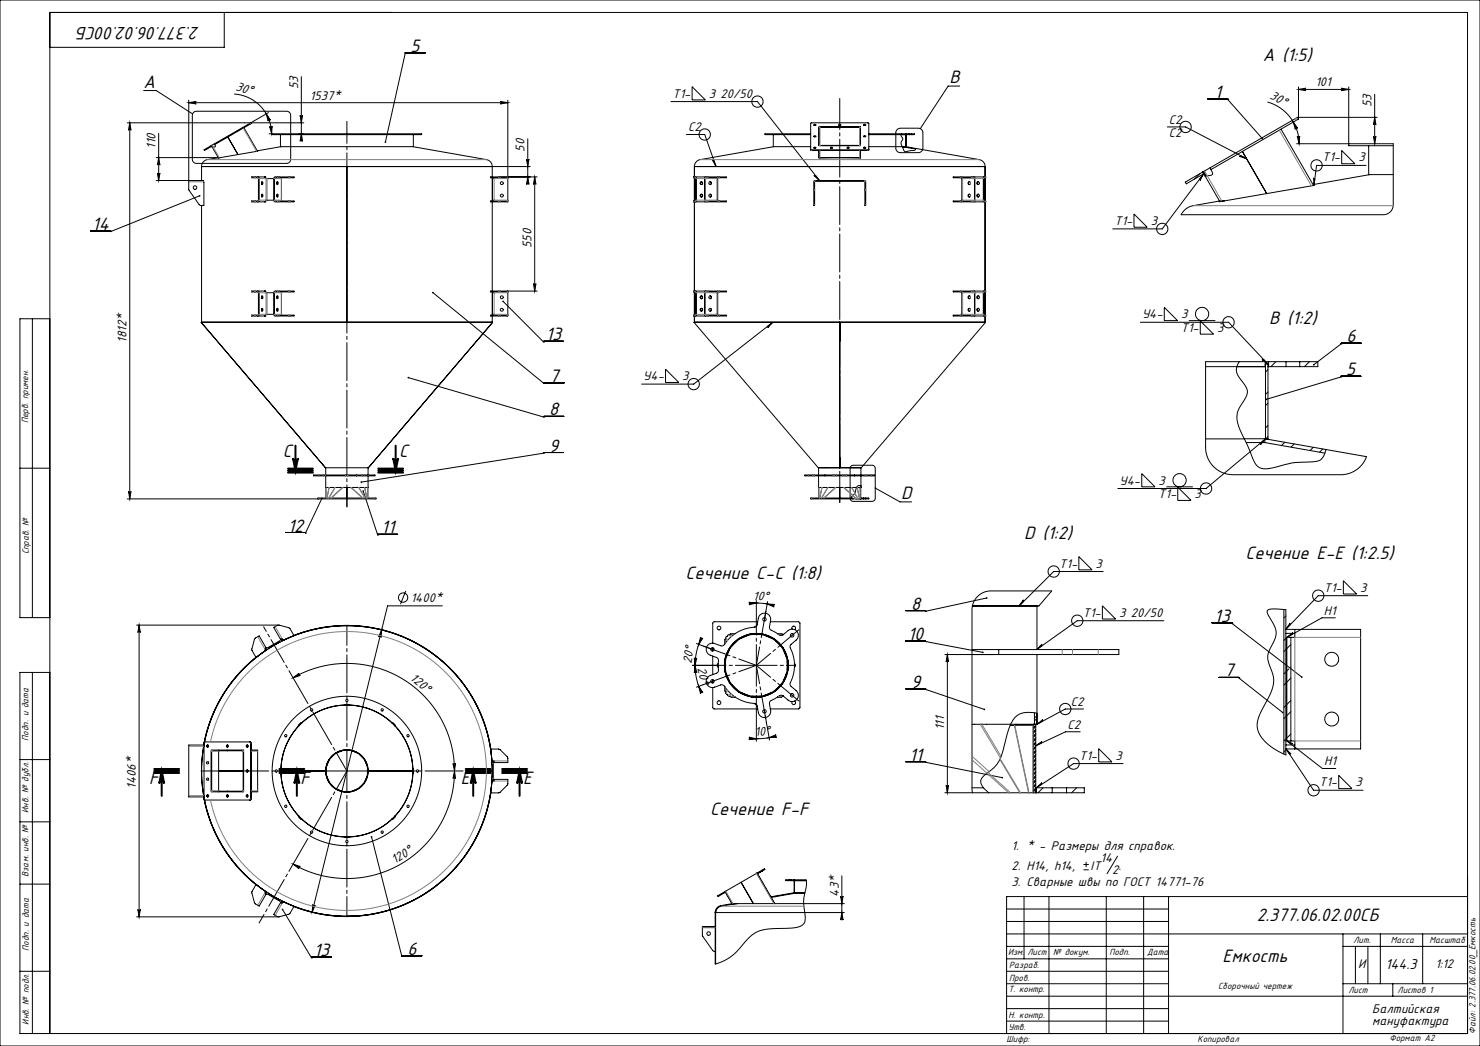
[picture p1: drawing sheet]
<svg xmlns="http://www.w3.org/2000/svg" width="594mm" height="420mm" viewBox="0 0 594 420" stroke-linecap="round" stroke-linejoin="round" font-family="sans-serif">
<defs><g id="words">
<g font-size="8">
<text x="80" y="10.7" transform="rotate(-180 80 10.7)">2.377.06.02.00СБ</text>
<text x="164.8" y="20.8">5</text>
<text x="506.8" y="24.3">A (1:5)</text>
<text x="57.7" y="35.2">A</text>
<text x="381" y="33.4">B</text>
<text x="487.5" y="39.3">1</text>
<text x="37.1" y="92.3">14</text>
<text x="509.3" y="130">B (1:2)</text>
<text x="219.1" y="136.7">13</text>
<text x="540.4" y="137.4">6</text>
<text x="220.5" y="153.3">7</text>
<text x="540.3" y="150.7">5</text>
<text x="220.4" y="166.8">8</text>
<text x="113.6" y="183.7">C</text>
<text x="160.2" y="183.7">C</text>
<text x="220.4" y="181.3">9</text>
<text x="361.7" y="200.3">D</text>
<text x="115.5" y="213.4">12</text>
<text x="153" y="214.2">11</text>
<text x="411.1" y="216.4">D (1:2)</text>
<text x="499.9" y="224.6">Сечение E-E (1:2.5)</text>
<text x="275.1" y="232.4">Сечение C-C (1:8)</text>
<text x="365.7" y="244.8">8</text>
<text x="487.4" y="249.7">13</text>
<text x="364.4" y="256.9">10</text>
<text x="491.5" y="271.6">7</text>
<text x="365.7" y="276.1">9</text>
<text x="364.9" y="305.4">11</text>
<text x="59.9" y="314.9">F</text>
<text x="120.6" y="314.9">F</text>
<text x="184.9" y="314.9">E</text>
<text x="210" y="314.9">E</text>
<text x="285.1" y="327.2">Сечение F-F</text>
<text x="504.4" y="369.6">2.377.06.02.00СБ</text>
<text x="125.9" y="384">13</text>
<text x="163.5" y="383.4">6</text>
<text x="490.7" y="386.1">Емкость</text>
</g>
<text font-size="6.4" x="556.1" y="389">144.3</text>
<g font-size="5.6">
<text x="119.7" y="35.8" transform="rotate(-90 119.7 35.8)">53</text>
<text x="528" y="34.7">101</text>
<text x="94.3" y="36.2" transform="rotate(16 94.3 36.2)">30°</text>
<text x="124.4" y="40">1537*</text>
<text x="269.9" y="39.2">Т1-</text>
<text x="284.5" y="39.2">3 20/50</text>
<text x="509.4" y="39.5" transform="rotate(27 509.4 39.5)">30°</text>
<text x="550.5" y="42.9" transform="rotate(-90 550.5 42.9)">53</text>
<text x="276.2" y="52.8">С2</text>
<text x="469.2" y="49.7">С2</text>
<text x="62.4" y="59.7" transform="rotate(-90 62.4 59.7)">110</text>
<text x="469.2" y="55.2">С2</text>
<text x="210.6" y="60.8" transform="rotate(-90 210.6 60.8)">50</text>
<text x="530.7" y="64.8">Т1-</text>
<text x="545.2" y="64.8">3</text>
<text x="447.3" y="90.3">Т1-</text>
<text x="461.8" y="90.3">3</text>
<text x="213.3" y="99.6" transform="rotate(-90 213.3 99.6)">550</text>
<text x="458.4" y="127.8">У4-</text>
<text x="474" y="127.8">3</text>
<text x="50.8" y="137.6" transform="rotate(-90 50.8 137.6)">1812*</text>
<text x="473.9" y="133.2">Т1-</text>
<text x="488.5" y="133.2">3</text>
<text x="258.2" y="152.6">У4-</text>
<text x="273.8" y="152.6">3</text>
<text x="449.3" y="194.5">У4-</text>
<text x="465" y="194.5">3</text>
<text x="464.9" y="200">Т1-</text>
<text x="479.4" y="200">3</text>
<text x="425.2" y="227.9">Т1-</text>
<text x="439.7" y="227.9">3</text>
<text x="531.3" y="237.6">Т1-</text>
<text x="545.9" y="237.6">3</text>
<text x="164.9" y="241.7">1400*</text>
<text x="302.2" y="240.7" transform="rotate(4 302.2 240.7)">10°</text>
<text x="434.6" y="247.6">Т1-</text>
<text x="449.2" y="247.6">3 20/50</text>
<text x="531.3" y="246.8">Н1</text>
<text x="277.5" y="266.7" transform="rotate(-81 277.5 266.7)">20°</text>
<text x="280" y="268.1" transform="rotate(79 280 268.1)">20°</text>
<text x="164.4" y="272.7" transform="rotate(40 164.4 272.7)">120°</text>
<text x="429.8" y="283.4">С2</text>
<text x="379" y="293.2" transform="rotate(-90 379 293.2)">111</text>
<text x="428.4" y="292.6">С2</text>
<text x="303.1" y="295.6" transform="rotate(-5 303.1 295.6)">10°</text>
<text x="433.1" y="305">Т1-</text>
<text x="447.7" y="305">3</text>
<text x="531.5" y="307.3">Н1</text>
<text x="54.6" y="316.7" transform="rotate(-90 54.6 316.7)">1406*</text>
<text x="529.5" y="315.7">Т1-</text>
<text x="544" y="315.7">3</text>
<text x="406" y="341.1">1. * - Размеры для справок.</text>
<text x="158.5" y="347.1" transform="rotate(-33 158.5 347.1)">120°</text>
<text x="441.7" y="346">14</text>
<text x="406" y="349.2">2. Н14, h14,</text>
<text x="437.7" y="349.2">IT</text>
<text x="446.4" y="350.9">2</text>
<text x="449" y="349.2">.</text>
<text x="336.6" y="360" transform="rotate(-90 336.6 360)">43*</text>
<text x="406" y="355.8">3. Сварные швы по ГОСТ 14771-76</text>
<text x="545.1" y="388.7">И</text>
<text x="576.1" y="388.8">1:12</text>
<text x="550.7" y="406.6">Балтийская</text>
<text x="550.7" y="411.5">мануфактура</text>
</g>
<g font-size="4">
<text x="11.3" y="169.9" transform="rotate(-90 11.3 169.9)">Перв. примен.</text>
<text x="11.5" y="222.6" transform="rotate(-90 11.5 222.6)">Справ. №</text>
<text x="11.4" y="297.4" transform="rotate(-90 11.4 297.4)">Подп. и дата</text>
<text x="11.5" y="326.4" transform="rotate(-90 11.5 326.4)">Инв. № дубл.</text>
<text x="11.5" y="352" transform="rotate(-90 11.5 352)">Взам. инв. №</text>
<text x="11.5" y="381.8" transform="rotate(-90 11.5 381.8)">Подп. и дата</text>
<text x="404.6" y="383.5">Изм.</text>
<text x="412.4" y="383.5">Лист</text>
<text x="422.7" y="383.5">№ докум.</text>
<text x="445.3" y="383.6">Подп.</text>
<text x="460.4" y="383.6">Дата</text>
<text x="543.2" y="378.6">Лит.</text>
<text x="558.2" y="378.6">Масса</text>
<text x="573.7" y="378.6">Масштаб</text>
<text x="405" y="388.6">Разраб.</text>
<text x="405" y="393.8">Пров.</text>
<text x="404.7" y="398.4">Т. контр.</text>
<text x="488.9" y="397.1">Сборочный чертеж</text>
<text x="541.2" y="398.6">Лист</text>
<text x="560.9" y="398.6">Листов 1</text>
<text x="11.5" y="411.4" transform="rotate(-90 11.5 411.4)">Инв. № подл.</text>
<text x="404.7" y="408.6">Н. контр.</text>
<text x="404.7" y="413.4">Утв.</text>
<text x="404" y="418.3">Шифр:</text>
<text x="480.7" y="418.3">Копировал</text>
<text x="557.6" y="418.1">Формат A2</text>
<text x="592.3" y="415.1" transform="rotate(-90 592.3 415.1)">Файл: 2.377.06.02.00_Емкость</text>
</g>
</g></defs>
<g fill="none" stroke="#000" stroke-width=".4">
<path d="M0 0h594v420h-594zM90 5v14h-70M57.7 36.3h5l14.6 9.4M94 37.8a16 16 0 0 1 15 15.9M120.9 30.8v25.9M162.6 21.5h.1M162.6 21.2h8M162.6 21.5l-7.9 35.6M277.8 34.8l5.3 5.3h-5.3zM385.2 34.6h-4.7l-11.2 17.1M484.8 39.7h8M492.8 40h.1"/>
<path d="M492.8 40l13.8 15.6M521.1 34.9v12.9M521.1 35.9h20.2M521.1 35.9l3-.5a.5 .5 0 0 0-.4 .5 .5 .5 0 0 0 .4 .5zM538.3 35.4l3 .5-3 .5a.5 .5 0 0 0 .5-.5 .5 .5 0 0 0-.5-.5zM541.3 34.9v23.6h17.9M551.7 37.8v19.9M51.1 49.3h70.8M52.1 49.3v151M52.1 49.3l.5 3a.5 .5 0 0 0-.5-.5 .5 .5 0 0 0-.5 .5zM63.7 53.6v18.9M75.8 41.2l3-.5a.5 .5 0 0 0-.5 .5 .5 .5 0 0 0 .5 .5z"/>
<path d="M75.8 40.2v35.9l4.2 6.1 1.8 .3-.1-10h-19M75.8 41.2h128M77.7 45.2l1.2-.5 36.8 .1 .7 .6 .3 .9-.2 18.4-.6 .6-.9 .3-36.9-.2-.7-.6-.2-.9v-17.6zM84.8 58.5l-2.9 1.6 .2 .3 2.8-1.6M84.8 58.5l.1 .3M84.8 58.5l2.8 4.8M85 58.4l-.2 .1M85 58.4l.4 .7M85 58.7l-.1 .1M86.1 57.7l.1 .4M86.1 57.7l-1.1 .7M86.2 58.1l.2 .5a.85 .85 0 0 1-1.1 .5h-.1"/>
<path d="M91.4 55l4.1 7.1M97.9 51.3l5.4 9.4M100.3 49.5l.4-.2 .1 .3-14.6 8.5M100.3 49.5l-14.2 8.2M106.9 45.7l1.7 2.5a.5 .5 0 0 0-.7-.2 .5 .5 0 0 0-.2 .7zM107.7 45.2l-7.4 4.3M108 53.7h1.2M108.2 50.8a.5 .5 0 0 0 .6 .4 .5 .5 0 0 0 .4-.5l-.2 3zM109.2 53.7h60v.4h-60zM112.6 54.1v4.8h53.3v-4.8M112.7 58.9l-25.1 4.4M119.9 53.7h2"/>
<path d="M120.4 46.3a.5 .5 0 0 0 .5 .5 .5 .5 0 0 0 .5-.5l-.5 3zM120.9 53.7l.5 3a.5 .5 0 0 0-.5-.4 .5 .5 0 0 0-.5 .4zM165.7 58.9l29.8 5.3 1.5 1 .6 1.7M200.8 40.7l3 .5-3 .5a.5 .5 0 0 0 .5-.5 .5 .5 0 0 0-.5-.5zM203.8 40.2v40.5M211.8 55.8v18.2M269.3 40.8h34.7l24.9 31.7M275.5 54h7.3l4.6 12.9M310.4 54.1v4.8h15M310.5 58.9l-29.8 5.3-1.4 1-.6 1.7M325.4 53.7h-18.4v.4h18.4M325.4 59.9l.4 .2h22.5l.4-.2"/>
<path d="M325.4 49.4h23.2l.1 10.9-23.2 .1zM326.6 59.2l.2-.1a.37 .37 0 0 1 .6-.1 .37 .37 0 0 1 0 .6 .37 .37 0 0 1-.6-.1zM326.6 54.6l.2-.1a.37 .37 0 0 1 .6-.1 .37 .37 0 0 1 0 .6 .37 .37 0 0 1-.6-.1zM326.6 50l.2-.1a.37 .37 0 0 1 .6 0 .37 .37 0 0 1 0 .5 .37 .37 0 0 1-.6-.1zM326.7 59.5h.7M326.7 54.9h.7M326.7 50.3h.7M328.7 51h16.7v7.5h-16.7zM328.7 53.7h.1M328.7 54.1h.1M328.7 51.3h.1M328.7 58.3l.4 .2"/>
<path d="M328.7 54.7h.2M328.9 51.1h16.2l.1 7.2-16.2 .1zM329.1 51l-.4 .2M333.3 59.2l.2-.1a.37 .37 0 0 1 .5-.1 .37 .37 0 0 1 0 .6 .37 .37 0 0 1-.5-.1zM333.3 59.5h.8M336.6 50l.2-.1a.37 .37 0 0 1 .6 0 .37 .37 0 0 1 0 .5 .37 .37 0 0 1-.6-.1zM336.7 50.3h.7M340 59.2l.1-.1a.37 .37 0 0 1 .6-.1 .37 .37 0 0 1 0 .6 .37 .37 0 0 1-.6-.1zM340 59.5h.7M345 51l.3 .2M345.2 54.7h.1M345.3 58.3l-.3 .2"/>
<path d="M345.3 53.7h.1M345.3 54.1h.1M345.3 51.3h.1M346.6 50l.2-.1a.37 .37 0 0 1 .6 0 .37 .37 0 0 1 0 .5 .37 .37 0 0 1-.6-.1zM346.6 54.6l.2-.1a.37 .37 0 0 1 .6-.1 .37 .37 0 0 1 0 .6 .37 .37 0 0 1-.6-.1zM346.6 59.2l.2-.1a.37 .37 0 0 1 .6-.1 .37 .37 0 0 1 0 .6 .37 .37 0 0 1-.6-.1zM346.7 59.5h.7M346.7 54.9h.7M346.7 50.3h.7M348.7 53.7h13.1M348.7 54.1h12.9M348.7 58.9h13.4"/>
<path d="M360.1 52l1.3-.5h7.4l1 .5 .6 1.3v6.4l-.5 1-1.3 .6h-7.4l-1.1-.5-.6-1.1v-6.4zM361.6 54.1v.4a1.61 1.61 0 0 1 .1 2.6l.4 1.8M361.6 54.1h1.9M361.8 53.7l-.2 .4M361.8 53.7h1.7M362.1 58.9l.6 1.3a1.09 1.09 0 0 0 1.6 .6l2.8-.5 .5-.7M362.1 58.9h1.4M362.3 59.1h1.2M363.5 58.9l4.1 .7M363.5 59.1l4 .7M363.5 53.7h1.4M363.5 53.7v5.4"/>
<path d="M363.5 53.9h.1M363.5 53.9h.2M363.7 54.1h1.2M363.7 53.7h.1M363.7 54.1h.1M363.7 53.7l-.2 5.2M364.8 59.1l-.2 .2M364.9 53.7h.9M364.9 54.1h.9M364.9 53.7v.4M365.8 53.7h1.2v.4h-1.2M365.8 53.7v.4"/>
<path d="M367.6 59.6l25.7 4.6 1.5 1 .6 1.7M468.5 51h7.3l24.5 12.7M508.7 41a17.4 17.4 0 0 1 12.7 16.7M514.1 51.9l13.1 22.6M519.1 49l1.7 2.5a.5 .5 0 0 0-.7-.2 .5 .5 0 0 0-.2 .6zM520.4 57.7h38.8v24.6l-.8 2.2-1.3 1.2-1.8 .5h-81.3a6.8 6.8 0 0 1 4.9-3.6l48.5-8.1M520.6 54.8a.5 .5 0 0 0 .6 .4 .5 .5 0 0 0 .4-.5l-.2 3zM520.7 47.1l-35 20.2M520.7 47.1l.4 .7M520.7 47.1h32M521.1 47.8l-35.1 20.3M549.3 58.5v11.6h9.9"/>
<path d="M551.2 54.7a.5 .5 0 0 0 .5 .5 .5 .5 0 0 0 .5-.5l-.5 3zM551.7 47.1l.5 3a.5 .5 0 0 0-.5-.5 .5 .5 0 0 0-.5 .5zM62.7 63.3h24.9M63.2 69.5a.5 .5 0 0 0 .5 .5 .5 .5 0 0 0 .5-.5l-.5 3zM63.7 63.3l.5 3a.5 .5 0 0 0-.5-.5 .5 .5 0 0 0-.5 .5zM75.8 72.5v.5M80.1 78.6l-35.7 14.4M80.9 66.9h58.3M80.9 66.9h116.7M80.9 66.9v5.6M87.6 63.3l-5.2 1.1-1.1 1-.4 1.5M87.6 63.3h.9"/>
<path d="M101.1 71h.1M101.1 71v.4M101.1 71.4h.1M101.1 71.4h2.4l.2 .3v8.8l-2.6 .2M101.1 71h5.5v.3M103.4 71l.6 .7v8.7l-.6 .6M105.1 73v1.1M105.1 78v1.1M105.1 78a.49 .49 0 0 1 .4 .5 .49 .49 0 0 1-.5 .5zM105.1 73a.49 .49 0 0 1 .4 .5 .49 .49 0 0 1-.5 .5zM106.2 71l.6 .7h3.1M109.9 71.7l.5-.7h7.6v.4h-7.6l-.3 .3 .1 8.9 7.8 .1v.3h-7.6l-.5-.6"/>
<path d="M109.9 71.7v8.7M111.2 73v1.1M111.2 78v1.1M111.2 78a.49 .49 0 0 1 .4 .5 .49 .49 0 0 1-.4 .5zM111.2 73a.49 .49 0 0 1 .4 .5 .49 .49 0 0 1-.4 .5zM113.2 71.4l-.3 .3v8.7l.3 .3M139.2 66.9h58.4M139.2 66.9v62.5M197.6 66.9h15.2M197.6 66.9v4.1M197.6 71.4v9.3M198.3 71.4v.3h-.7v8.7h.7v.3"/>
<path d="M200.1 71h.6M203.6 71h.2M211.3 63.9a.5 .5 0 0 0 .5 .5 .5 .5 0 0 0 .5-.5l-.5 3zM211.8 71l.5 3a.5 .5 0 0 0-.5-.4 .5 .5 0 0 0-.5 .4zM214.6 71v45.9M214.6 71l.5 3a.5 .5 0 0 0-.5-.4 .5 .5 0 0 0-.5 .4zM215.6 71h-18.7v.4h6.9v.3M278.4 71h13.1v.4h-8.4l-.1 .3v9h8.5v.3h-13.1v-.3h.7l.1-.3v-8.8l-.1-.2h-.7zM278.7 66.9h116.7M278.7 66.9v4.1M278.7 71.4v9.3M279.1 71l.3 .7v8.7l-.3 .6"/>
<path d="M281.4 73l.4 .5-.4 .6M281.4 78l.4 .5-.4 .6M283.1 71l-.3 .7v8.7l.3 .6M285 78l.4 .5-.4 .6M285 73l.4 .5-.4 .6M285.9 64.2l.6 .3 .9 2.4zM287.9 71.4v9.3M326.6 70.4l.7 .1 1.6 2zM326.8 72.6l20.3-.1 .4 .5v9.5h-.4l-.1-9.7h-19.9l-.1 9.7h-.4zM328.7 60.7v2.7h16.7v-2.7M328.7 60.4v2.9h16.3M328.7 60.7h.1"/>
<path d="M328.7 60.9h.1M345 63.3h.2M345.3 60.4v2.9h-.3M345.3 60.7h.1M345.3 60.9h.1M382.6 71h13v.4h-.6l-.2 .3v8.7l.2 .3h.6v.3h-13v-.3h8.3l.2-.3-.1-9h-8.4zM386.2 71.4v9.3M389.1 73l-.4 .5 .4 .6M389.1 78l-.4 .5 .4 .6M390.9 71l.4 .7v8.7l-.4 .6M392.6 78l-.4 .5 .4 .6M392.6 73l-.4 .5 .4 .6"/>
<path d="M395 71l-.3 .7v8.7l.3 .6M395.4 66.9v4.1M395.4 71.4v9.3M481.6 69.7l-2.2 2.2M483 69.8l-16.5 22.1h-19.9M483 69.8l-.3-.7 6.7 11.6h2.1M483 69.8l-1.4 2.7-.1-.7zM483.1 68.9l-7.4 4.2 .4 .7 6.9-4M483.1 68.9l1 1.7M483.1 69.8h-.1M485.7 67.3l.3 .8M485.7 67.3l-2.6 1.6"/>
<path d="M486 68.1l.7 1.6a2.84 2.84 0 0 1-2.9 1h-.1M497.4 62.8l.7-.3 2.2 1.2zM498.6 60.8l9.8 16.9M527.3 71.4l.4 .6-.3 2.5zM538.5 60.4l5.3 5.4h-5.3zM548.3 66.4h-19.9l-1 8.1M549.7 70.1l-22.4 4 .1 .4M36.4 92.7h8M44.4 93h.1M80.9 82.5v46.9M101.1 80.7h.1M101.1 80.7v.3"/>
<path d="M101.1 81h.1M106.6 80.8v.2h-5.5M109.9 80.4h-3.1l-.6 .6M196.9 80.7h6.9v.3h-6.9zM197.6 81v35.9M278.7 81v35.9M395.4 81v35.9M455.1 85.9l5.3 5.3h-5.3zM101.1 116.9h.1M101.1 116.9v.3M101.1 117.2h.1M101.1 117.2h2.4l.2 .3v8.8l-2.6 .2"/>
<path d="M101.1 116.9h5.5v.2M103.4 116.9l.6 .6v8.7l-.6 .7M105.1 118.9v1M105.1 118.9a.49 .49 0 0 1 .4 .5 .49 .49 0 0 1-.5 .4zM106.2 116.9l.6 .6h3.1M109.9 117.5l.5-.6h7.6v.3h-7.6l-.3 .3 .1 8.9 7.8 .1v.4h-7.6l-.5-.7M109.9 117.5v8.7M111.2 118.9v1M111.2 118.9a.49 .49 0 0 1 .4 .5 .49 .49 0 0 1-.4 .4zM113.2 117.2l-.3 .3v8.7l.3 .3M173.7 117.5l44.7 36.5M197.6 117.2v9.3"/>
<path d="M198.3 117.2v.3h-.7v8.7h.7v.3M203.6 116.9l.2 .3M203.8 117.2v9.3M214.1 113.9a.5 .5 0 0 0 .5 .5 .5 .5 0 0 0 .5-.5l-.5 3zM215.6 116.9h-18.7v.3h6.9M278.4 116.9h13.1v.3h-8.4l-.1 .3v9h8.5v.4h-13.1v-.4h.7l.1-.3v-8.7l-.1-.3h-.7zM278.7 117.2v9.3M279.1 116.9l.3 .6v8.7l-.3 .7M281.4 118.8l.4 .6-.4 .6M283.1 116.9l-.3 .6v8.7l.3 .7M285 118.8l.4 .6-.4 .6M287.9 117.2v9.3"/>
<path d="M382.6 116.9h13v.3h-.6l-.2 .3v8.8l.2 .2h.6v.4h-13v-.4h8.3l.2-.3-.1-8.9-8.4-.1zM386.2 117.2v9.3M389.1 118.8l-.4 .6 .4 .6M390.9 116.9l.4 .6v8.7l-.4 .7M392.6 118.8l-.4 .6 .4 .6M395 116.9l-.3 .6v8.7l.3 .7M395.4 117.2v9.3M13 128v120M20 128h-12v120h12M80.8 129.5l49.8 58.3M80.8 129.5h116.9M80.9 129.4l-.1 .1"/>
<path d="M80.9 129.4h116.7M101.1 126.5h.1M101.1 126.5v.4M101.1 126.9h.1M105.1 123.9v1M105.1 123.9a.49 .49 0 0 1 .4 .5 .49 .49 0 0 1-.5 .4zM106.6 126.6v.3h-5.5M109.9 126.2h-3.1l-.6 .7M111.2 123.9v1M111.2 123.9a.49 .49 0 0 1 .4 .5 .49 .49 0 0 1-.4 .4zM196.9 126.5h6.9v.4h-6.9zM197.6 129.4l.1 .1"/>
<path d="M197.6 126.9v2.5M197.7 129.5l-49.9 58.3M201.9 121l16.3 16.3M218.2 137.3h.1M218.2 137.1h8M278.6 129.5l49.8 58.3h8.6M278.6 129.5h58.4M278.7 129.4l-.1 .1M278.7 129.4h58.3M278.7 129.4h116.7M278.7 126.9v2.5M281.4 123.8l.4 .6-.4 .6"/>
<path d="M285 123.8l.4 .6-.4 .6M308.2 130.9l2-1.5-2.1 2.2zM310.2 129.4l-31.8 24.8h-20.9M337 129.4v7.5M337 129.5v58.3M337 129.5h58.5M337 129.4v.1M337 129.4h58.4M389.1 123.8l-.4 .6 .4 .6M392.6 123.8l-.4 .6 .4 .6M395.4 129.4l.1 .1M395.4 126.9v2.5"/>
<path d="M395.5 129.5l-49.8 58.3h-8.7M457.7 129.4h35.4l15.8 16.8M467.3 123.4l5.3 5.3h-5.3zM477.1 128.7h10.7M481.7 128.9l5.4 5.3h-5.4zM538.3 137.8h8M538.3 138.1l-11 8.4M538.3 138.1h.1M163.9 151.6l54.4 15.9M218.4 154h.1M218.4 153.7h8M267.1 148.3l5.3 5.3h-5.3z"/>
<path d="M483.9 147.2h12.5M496.4 147.2a5.5 5.5 0 0 0 1.8 5.5 5.8 5.8 0 0 1 2.3 5.6l-1.3 2.6a9.8 9.8 0 0 0-1.4 11.9l1.6 3.4M497.4 145.2l-1 2M497.4 145.2h-13.5v35.3l1 3.7 2.2 3.2 3.3 2.3 3.8 .9h44.6l3.1-.7 2.8-1.5 2.2-2.2 1.6-2.8-16.4-2.9M497.4 145.2h10.4M506.5 144.4h.7l1.7 1.8zM507.8 145.2v2h-11.3M507.8 145.2h8.4M507.8 146.2h.1M507.9 146.2v30M507.9 146.2h1M508.9 157.4l-1 1"/>
<path d="M508.9 148.4l-1 1M508.9 147.2h7.3M508.9 146.2v30h-1M509.1 145.2h.1M509.1 147.2h.1M509.1 145.2v2M512.1 145.2l-2 2M516.2 145.2h5.5M516.2 147.2h5.5M516.2 145.2v2M521.7 145.2h7.2v2h-7.2M521.7 145.2v2"/>
<path d="M525.5 145.2l-2 2M538.2 151.1h8M538.2 151.4l-30 9M538.2 151.4h.1M218.3 167.5h.1M218.3 167.2h8M483.9 176.2h15.5M499.4 176.2l3.3 7.7a5.4 5.4 0 0 0 4 4.3l2.7-.1a61.3 61.3 0 0 1 15.3-2.6h1.6a5.1 5.1 0 0 0 5.8-5M499.4 176.2h8.3M500.2 177.7h7.5M506 177.8l1.9-1.6-2 2.3zM507.7 176.2l24.4 4.3"/>
<path d="M507.7 177.7l24.1 4.2M507.7 176.2v1.5M507.9 176.2l-23.8 19.9h-35.4M508.9 170.8l-1 1M508.9 161.9l-1 1M508.9 175.3l-1.2 1.3M515.6 177.6l-1.3 1.3M519.5 178.3l-1.3 1.3M527.1 179.6l-1.3 1.3M8 188h12M51.6 197.3a.5 .5 0 0 0 .5 .5 .5 .5 0 0 0 .5-.5l-.5 3zM130.6 187.8h.1"/>
<path d="M130.6 187.8h17.2M130.7 191.1l.1 4.6M130.7 187.8v2.9M130.8 195.7v4.3M130.9 195.7h.1M130.9 195.7h8.3M132.1 195.7h.1M139.2 195.7h8.4M139.2 195.7v4.3M143.1 190.7h-17.3v.4h17.3M143.1 190.7h4.6M143.1 191.1h4.6"/>
<path d="M143.1 190.7v.4M145.8 197.2l5.8 17.6M146.3 195.7h.1M147.6 195.7h.1M147.7 187.8v2.9M147.7 191.1l-.1 8.9M147.7 190.7h2.8v.4h-2.8M218.2 182h.1M218.2 181.7h8M218.2 182l-73.2 11.6M328.5 190.7v-2.9h17v2.9M328.5 191.1l.1 4.6"/>
<path d="M328.6 195.7h15.2M328.6 195.7v4.3M329.9 195.7h.1M331.1 191.1h11.9M331.1 190.7h11.9M331.1 190.7h-8v.4h8M331.1 190.7v.4M337 183.6v4.2M337 195.7v4.3M341.6 187.2l.9-.4h7.5l1.1 .6 .2 12.6-.7 1.1-8.1 .2-1.1-.6-.2-12.6zM342 200h-16.6v.3h21.2M342 200l.3 .3"/>
<path d="M343 190.7h8v.4h-8M343 190.7v.4M343.7 195.8h.3M343.8 195.7l-.7 2.3-.8 .9a.66 .66 0 0 0-.3 1.1M343.8 195.7h1.5M344.1 195.8h-.1M345.3 195.8h.1M345.3 195.7v4.6M345.4 195v.7M345.5 196.4l-.2 .1M345.5 198l-.2 .2M345.5 199.7l-.2 .2"/>
<path d="M345.5 196.9l-.2 .2M345.5 198.6l-.2 .2M345.5 200h1.1M345.5 195.7v4.6M345.5 195h-.2a1.25 1.25 0 0 0-1.5 .7M345.5 191.1v4.6l-1.4 .1M346.6 200h.9M346.6 200v.3M347.5 200h1.2v.3h-1.2M347.5 200v.3M351.3 196l9.9 5.5h4.7M458.2 190.2l5.4 5.3h-5.4z"/>
<path d="M468.1 195.5h10.6M472.7 195.6l5.3 5.3h-5.3zM530.9 180.3l-1.3 1.3M114.6 213.8h8M122.6 214.1h.1M128 200.3h-.4v-.3h23.3v.3h-99.8M129.2 200.1l-6.6 14M151.6 214.8h.1M151.6 214.6h8M344.4 200.3h.1M345 200.3h.1M345.3 200.3h.1"/>
<path d="M345.5 200.3h-.1M346.6 200.3h.9M162.9 237.3l-2.2 5.3M392.3 239.5l2.2-1.5 2.6-.7h25l-5.2 6h-26.6l.7-2zM433 223.5l5.3 5.3h-5.3zM442.8 229.5h-19.9l-13.9 13.8M539.2 233.2l5.3 5.3h-5.3zM548.9 239.2h-19.8l-13 13.5M54.8 251h57.2M55.8 251v117.1M55.8 251l.5 3a.5 .5 0 0 0-.5-.5 .5 .5 0 0 0-.5 .5zM102.3 256.3l1.7-1 2.8 4.8-.6 .3 .4 .8-3.8 2.8-1.7-3.2z"/>
<path d="M112 251l4.2 1.2 1.8 3-4.4 1.9-.4-.7-.6 .3M112 251l-2.1 1 2.7 4.7M112.6 256.7l-.1 .5-5.3 3-.4-.1M112.9 256.5l-.2 1-5.3 3-.9-.2M113.6 257.1l-1.9 .9M118 255.1a58.4 58.4 0 0 1 79 45.7M153.2 252.9l-.3 3.1a.5 .5 0 0 0-.3-.6 .5 .5 0 0 0-.6 .3zM177.5 243.3h-22l-30.2 122.9M279.5 258.4l6.4 2.3M281.2 255.8a.5 .5 0 0 0 .3 .6 .5 .5 0 0 0 .6-.2l-1.7 2.5zM281.6 256a24.6 24.6 0 0 0-2.6 11.2M293 260h.1"/>
<path d="M293.4 259.5l-.3 .3M294.9 254.5h-1.3l-1.3 .6-.9 .9-.4 1.1-.1 1.4M295 254.5a3.4 3.4 0 0 0-4.1 4.1M295.8 257.3l-2.1 2.1M296.2 256.7l-.3 .3M296.4 256.6h.1M296.5 256.5h.1M297.1 256.2l-.4 .1M300.3 255.1l-3 1.2M300.5 241.8l3.1 .3-3 .7a.5 .5 0 0 0 .4-.5 .5 .5 0 0 0-.5-.5zM300.6 242.3l5.1-.1 5.1 1M300.7 254.7l-.3 .1"/>
<path d="M300.9 254.6v.1M301.3 254.6h.1M301.4 254.5h.4M301.8 254.5h.5M301.8 254.8h3.5M302.8 254.4l-.3 .3M303.6 254.7v.1M303.6 241.1v10.4M303.6 251.4l-.7 .5M304.1 249.7h-17.7l-.3 .6v7.9M304.8 254.5h.5M305.3 254.5h.4"/>
<path d="M305.9 254.6h.1M306.2 254.6v.1M306.4 254.7l.4 .1M306.8 255.1l3 1.2M306.9 254.9l-.2 .2M307.9 242.5l3 .2a.5 .5 0 0 0-.5 .4 .5 .5 0 0 0 .3 .6zM308.1 241.5l-1.3 7.2M309.2 249.7h11.2l.7 .6-.1 34-.6 .4h-11.2M310 256.2l.4 .1M310.6 256.5h.1M310.7 256.6h.1M311 256.7l.2 .3"/>
<path d="M311.3 257.3l2.1 2.1M312.1 254.5h1.6l.7 .3M312.2 254.5l2.1 .4M312.6 258.1l-.2 .2M313.7 259.5l.3 .3M314.2 260h-.1M314.3 254.9l-.2 .1a2.12 2.12 0 0 1-2.5-.9l-1.2-.6a1.64 1.64 0 0 1-1.6-1.8l.5-2.6a2.5 2.5 0 0 0-2.1-2.9 2.5 2.5 0 0 0-2.8 2.1l-.6 2.7-.5 .7a16.7 16.7 0 0 0-13 7.5l-.8 .1-2.7-.9a2.5 2.5 0 0 0-3.2 1.5 2.5 2.5 0 0 0 1.5 3.2l2.6 1a2.12 2.12 0 0 1 .6 2.6v1.4a1.64 1.64 0 0 1-.8 2.2l-2.4 .9a2.5 2.5 0 0 0-1.5 3.2 2.5 2.5 0 0 0 3.2 1.5l2.7-.9 .8 .1a16.7 16.7 0 0 0 13 7.5l.5 .7 .6 2.8a2.5 2.5 0 0 0 2.8 2 2.5 2.5 0 0 0 2.1-2.9l-.5-2.8a2.12 2.12 0 0 1 2-1.8l1.2-.7a1.64 1.64 0 0 1 2.3-.5M314.3 254.9l2-1.7a2.5 2.5 0 0 1 3.5 .3 2.5 2.5 0 0 1-.3 3.5l-2.1 1.9-.3 .7a16.7 16.7 0 0 1 0 15.1l.3 .8 2.1 1.8a2.5 2.5 0 0 1 .3 3.5 2.5 2.5 0 0 1-3.5 .3l-2-1.7M318 252.6a.75 .75 0 0 1 .1-1.1 .75 .75 0 0 1 1.1 .3 .75 .75 0 0 1-.3 1M363.5 257.3h8M363.5 245.2h8M371.5 257.6l23 4.4"/>
<path d="M371.5 257.6h.1M371.5 245.4h.1M390.3 243.3v75M390.3 243.3h25.9v17.5M396 240.1l-24.5 5.3M410.8 240.8v.7l-1.8 1.8zM442.4 243.2l5.4 5.4h-5.4zM467.1 249.2h-34.7l-16.3 11.6M486.5 250.1h8M494.5 250.3h.1M494.5 250.3l28 21.6M508.8 245l2.1-.5 5.2 .3v58.3l-4.4-2.2-3.6-2.8-2.4-3-1.1-3v-2.1l.6-2.2 4.8-9.4 1.2-4.4-.2-2.7-1.9-5.4-.3-2.3 .5-2.2 2.5-5.2 .4-2.5-.8-2.5-2.7-4.8-.1-.8z"/>
<path d="M515.3 244.7v58.1M516.1 256.3l-.8 .8M516.1 247.3l-.8 .8M516.1 252.7h30v48h-30M516.1 254.3h3.6M516.5 255.9l2.4-1.9-.2 .7zM516.5 255.9h1.6M516.5 255.9v41.6h1.6M517.8 250.2v.6l-1.7 1.9zM518.1 258.8l-1.6 1.6M518.1 255.9v41.6M519.7 252.7v3.2h-1.6"/>
<path d="M535.9 248.1h-5.3l-14.1 7.8M13 270v145M20 270h-12v145h581v-410h-569v410M98 268.3a58.3 58.3 0 0 0-15.9 29.7 58.3 58.3 0 0 1 64.9-46.2 58.3 58.3 0 0 1 50.4 61.7 58.3 58.3 0 0 1-58.2 54.4 58.3 58.3 0 0 0 53.9-80.7 58.3 58.3 0 0 0-95.1-18.9zM102.7 263.9a56.7 56.7 0 0 0-21 36M108.1 260.1l-1.5 1M117.6 272.2l2.4-1.9a.5 .5 0 0 0-.1 .7 .5 .5 0 0 0 .6 .2zM117.6 272.2a43.2 43.2 0 0 1 64.8 37.4 43.2 43.2 0 0 1-64.8 37.4M278.6 264.1a.5 .5 0 0 0 .5 .5 .5 .5 0 0 0 .5-.4l-.6 3zM279 267.2l.6 2.9a.5 .5 0 0 0-.5-.4 .5 .5 0 0 0-.5 .5zM279 267.2l.1 3M279 267.2a24.6 24.6 0 0 0 2.6 11.1"/>
<path d="M279.1 264.2l-.1 3M280.4 275.6l1.7 2.5a.5 .5 0 0 0-.6-.2 .5 .5 0 0 0-.3 .6zM285.9 273.6l-6.4 2.3M286.1 276.1v7.9l.3 .6 17.7 .1M286.1 260.1v1.3M286.1 263.4v7.5M286.1 272.9v1.3M287.9 267.2h-9.9M288.3 266.5h-.1a.75 .75 0 0 0-.4 .7 .75 .75 0 0 0 .5 .6M290.9 275.7a3.4 3.4 0 0 0 4.1 4.1M290.9 265.4v.5M290.9 268.4v.5"/>
<path d="M290.9 275.8v1.4l.6 1.2 .9 .9 1.1 .5h1.4M290.9 265v.4M290.9 268.9v.4M291 264.9h.1M291 269.5h.1M291 264.5h.1M291.1 267.2h.1M291.1 270l.1 .4M291.1 269.8h-.1M291.1 266.1l-.3 .3M291.2 265.4v3.5M291.2 264l-.1 .3"/>
<path d="M291.5 270.3l-.2 .2M291.5 270.4l1.2 3M292.6 273.6l.1 .4M292.7 260.9l-1.2 3M292.7 260.3l-.1 .4M292.9 260.1h.1M292.9 274.2h.1M293 274.3h.1M293.1 274.6l.3 .2M293.7 274.9l2.1 2.1M294.7 276l-.2 .2M295.9 277.3l.3 .3"/>
<path d="M296.4 277.7v.1M296.5 277.8v.1M297.3 278h-.6M297.3 278l3 1.2M300.4 279.5l.3 .2M300.9 279.6v.1M301.3 279.7v.1M301.4 279.8h.4M301.8 279.8h.5M301.8 279.5h3.5M303.2 267.2h.7M303.6 266.8v.7"/>
<path d="M303.6 279.5v.2M304.6 279.6l-.3 .3M304.8 279.8h.5M305.3 279.8h.4M305.9 279.7v.1M306.2 279.6v.1M306.8 279.5l-.4 .2M309.8 278l-3 1.2M310.4 278l-.4 .2M310.6 277.8v.1M310.7 277.7v.1M311.2 277.3l-.2 .3"/>
<path d="M313.3 275.3l-1.6 1.6M313.4 274.9l-2.1 2.1M314 274.6l-.3 .2M314.1 274.3h.1M314.2 274.2h.1M314.3 260.1h-.1M314.3 279.5l-2.1 .3M314.4 260.3v.6M314.4 260.9l1.2 3M314.4 279.5l-.7 .3h-1.6M314.6 273.6l-.2 .4M315.6 270.4l-1.2 3"/>
<path d="M315.9 264l.2 .3M315.9 267.2h.2M315.9 265.4v3.5M316 269.8h.1M316.1 270l-.2 .4M316.1 264.5h-.1M316.1 264.9h.1M316.1 269.5h.1M316.2 265v.4M316.2 268.9v.4M316.2 265.4v.5M316.2 268.4v.5"/>
<path d="M316.3 267.9l-.3 .3M318.9 266.5a.75 .75 0 0 1 .4 .7 .75 .75 0 0 1-.4 .6M363.5 276.5h8M371.5 276.8l23.6 8.1M371.5 276.8h.1M379.2 262.8h19.4M380.2 262.8l.5 3a.5 .5 0 0 0-.5-.5 .5 .5 0 0 0-.5 .5zM380.2 262.8v55.5M390.1 262.8h10.7M390.1 260.8h10.7M400.8 260.8h48.2v2h-48.2M400.8 260.8v2"/>
<path d="M416.1 260.8l2.1-2.1-.1 .7zM416.2 262.8v28M489.3 272h8M497.3 272.3h.1M497.3 272.3l17.5 13.8M516.1 269.8l-.8 .8M516.1 260.8l-.8 .8M516.1 274.3l-.8 .8M517.3 268.6l-.8 .8M518.1 267.8l-.1 .1M518.1 272.3l-1.6 1.6M81.7 299.5h.1"/>
<path d="M81.8 299.2h-6v20.8h6M81.9 298.8a58.3 58.3 0 0 0 0 21.5M82 298h18.7v23.2l-18.7-.1zM83.4 299.1l-.3 .5 .3 .4M91.4 299.1l-.4 .5 .4 .4M99.3 299.1l-.3 .5 .3 .4M100.3 297.9l.4 .4v22.5l-.4 .4M119.8 291.3l.1 .1M119.8 291.3h.1M119.9 291.5a26.5 26.5 0 0 0-7.2 17.2M119.9 291.4v.1M121 290.1l-1.3 1.2 .2 .2"/>
<path d="M121 290.1l.1 .2M121 290.1l-1.2 1.2M121.1 290.3l-1.2 1.1M121.1 290.2v.1M138.4 283.1a26.5 26.5 0 0 0-17.3 7.1M138.4 283.1v-.2h.8h.9v.2M138.4 282.9h.8l-.8 .2M138.4 282.9v.2M138.4 282.9h.1M138.4 283.1h.1M140.1 283.1h.1M140.1 282.9h-.9l.9 .2"/>
<path d="M140.1 282.9h.1M140.1 283.1a26.5 26.5 0 0 1 17.2 7.1M157.3 290.2l.2-.1 .6 .6 .6 .6-.1 .2M157.3 290.2l.1 .1M157.4 290.3l1.1 1.1M157.5 290.1h.1M157.5 290.1l1.2 1.2M157.5 290.1l-.1 .2M158.5 291.4l.1 .1M158.6 291.5a26.5 26.5 0 0 1 7.1 17.2M158.7 291.3l-.2 .1M158.7 291.3h.1"/>
<path d="M300.6 296l3 .6-3.1 .4a.5 .5 0 0 0 .5-.5 .5 .5 0 0 0-.4-.5zM302.9 282.5l.7 .4M303.6 282.8v14.8M306.8 285.6l2.1 11.6M308.7 296.2l2.8-1.2a.5 .5 0 0 0-.4 .6 .5 .5 0 0 0 .6 .4zM311.6 295.5l-5.5 1h-5.5M318.9 281.5a.75 .75 0 0 1 .3 1.1 .75 .75 0 0 1-1.1 .2 .75 .75 0 0 1-.1-1.1M390.1 290.8h15.5M405.4 291.3h1.7M405.6 290.8l-2.4 8.1a15.1 15.1 0 0 1-6.7 11.3 6.9 6.9 0 0 0-2.9 3.3l.1 1.2 1.1 1.6M405.7 290.8h9M407.3 291.2l-.2 .1"/>
<path d="M407.7 290.8l-.6 .5M408.2 290.8l-.9 .4M414.7 290.8l-.2 .4h-7.2M414.7 290.8h1.5M414.7 290.8v27.5M414.9 290.8l-.2 .3M415.2 286.2v4.6M415.7 299.5l2.5-1.8-.2 .7zM415.7 290.8v27.5M415.7 291.2l-1 1M415.7 292.9l-1 1M415.7 294.6l-1 1"/>
<path d="M415.7 296.2l-1 1M415.7 297.9l-1 1M415.7 299.6l-1 1M415.7 291.7l-1 1M415.7 293.4l-1 1M415.7 295.1l-1 1M415.7 296.8l-1 1M415.7 298.5l-1 1M416.2 290.8l2.4-1.8-.2 .6zM416.2 286.4a9.6 9.6 0 0 0-8.9 1.7l-1.7 2.7M416.2 287.3l-1 1M416.2 290.7l-.1 .1"/>
<path d="M416.2 288.5l-1 1M433.5 293.8h-5.8l-12 5.7M434.9 284.7h-7.4l-11.3 6.1M516.1 297.2l2.7 1.4-.7 .1zM516.1 283.3l-.8 .8M516.1 296.7l-.8 .8M516.1 287.8l-.8 .8M516.1 299.1h3.6M516.1 297.2l14.7 11.4h5.3M518.1 281.3l-1.6 1.6M518.1 294.7l-1.6 1.6M518.1 285.8l-1.6 1.6"/>
<path d="M518.1 297.5h1.6v3.2M8 305h12M80.9 309.6v1.3M81.7 319.3v.4a57.7 57.7 0 0 0 21 35.5M81.7 319.7h.1M83.4 305.8l-.3 .4 .3 .5M83.4 312.5l-.3 .4 .3 .5M83.4 319.1l-.3 .5 .3 .4M84.8 301.2h13v16.7h-13zM84.8 317.5l.3 .4M84.9 301.2v.1M84.9 317.8v.1"/>
<path d="M85 301.5h12.6l-.1 16.2-12.5-.1zM87.6 317.9h.1M87.6 301.2v.1M87.8 309.6h9.8M88 301.4l-.2 .2v15.9l.2 .2M91.3 301.3v.1M91.3 317.7v.2M91.4 319.1l-.4 .5 .4 .4M97.4 301.3l.3 .3M97.7 317.5l-.3 .4M97.8 301.3h-12.7l-.3 .3M99.3 309.1l-.3 .5 .3 .4"/>
<path d="M99.3 319.1l-.3 .5 .3 .4M100.8 301.2h2.6v16.7h-2.6M100.8 301.3h2.6M112.5 308.7v1.7M112.6 308.7v1.7M112.6 308.7h.1M112.6 310.4h.1M112.7 308.7v1.7M112.7 310.4h-.1M112.7 310.4h.1M112.7 310.4a26.5 26.5 0 0 0 7.2 17.3M112.7 308.7h.1"/>
<path d="M127.3 309.6h-14.5h17.9M130.7 309.6h.1M130.9 309.6h.1M131 308.4v2.3M131.2 311.7l.8 2M132 305.4l-.8 2M132.7 314.7l1.4 1.4M134.1 303l-1.4 1.4M135.1 316.8l2 .8M137.1 301.5l-2 .8M138.1 317.8h2.3M138.1 301.3h2.3"/>
<path d="M139 309.6h.4M139.2 309.4v.4M139.2 301.2v.1M139.2 317.8v.1M141.4 301.5l2 .8M143.4 316.8l-2 .8M144.4 303l1.4 1.4M145.8 314.7l-1.4 1.4M146.5 305.4l.8 2M147.3 311.7l-.8 2M147.5 309.6h.1M147.5 308.4v2.3"/>
<path d="M147.7 309.6h18h-14.5M147.7 309.6a8.5 8.5 0 0 0-8.5-8.5 8.5 8.5 0 0 0-8.5 8.5M147.7 309.6a8.5 8.5 0 0 1-8.5 8.5 8.5 8.5 0 0 1-8.5-8.5M147.8 309.6h.1M165.7 310.4a26.5 26.5 0 0 1-7.1 17.3M165.7 308.7h.2v.9v.8h-.2M165.7 308.7h.1M165.7 308.7v1.7M165.7 310.4h.2M165.7 310.4h.1M165.9 308.7h.1M165.9 308.7v1.7"/>
<path d="M165.9 308.7h-.2M165.9 310.4h.1M181.8 306.6a.5 .5 0 0 0 .5 .4 .5 .5 0 0 0 .5-.4l-.4 3zM182.4 309.6l.4 3a.5 .5 0 0 0-.5-.5 .5 .5 0 0 0-.5 .5zM196.9 300.8l3.8 .2 3 3 .1 2.2h-5.5v-.7h-.9zM197 318.4a58.4 58.4 0 0 1-79 45.6M197.4 313.6h.9v-.7h5.5v1.9l-3.3 3.5-3.6 .1zM197.5 305.5l.1 2.2M197.6 309.6v.2M197.6 311.5l-.1 2.1M198.3 306.2l-.3 .3v6.1l.3 .3M198.3 305.9l-.7 .6v6.1l.7 .7"/>
<path d="M363.5 305.8h8M371.5 306.1l30.8 6.1M371.5 306.1h.1M379.2 318.3h35.5M379.7 315.3a.5 .5 0 0 0 .5 .5 .5 .5 0 0 0 .5-.5l-.5 3zM390.1 316.3h4.6M394.7 316.3l2.1 2M414.7 318.3h7.6M415.7 316.3h6.6M415.7 301.3l-1 1M415.7 303l-1 1M415.7 304.7l-1 1"/>
<path d="M415.7 306.3l-1 1M415.7 308l-1 1M415.7 309.7l-1 1M415.7 311.4l-1 1M415.7 313.1l-1 1M415.7 314.8l-1 1M415.7 316.4l-1 1M415.7 318.1l-.2 .2M415.7 300.2l-1 1M415.7 301.9l-1 1M415.7 303.5l-1 1M415.7 305.2l-1 1"/>
<path d="M415.7 306.9l-1 1M415.7 308.6l-1 1M415.7 310.3l-1 1M415.7 312l-1 1M415.7 313.6l-1 1M415.7 315.3l-1 1M415.7 317l-1 1M415.9 316.3l2.3-2-.1 .6zM418.6 316.3l-2 2M422.3 318.3h5.8M422.3 316.3h5.8M422.3 316.3v2"/>
<path d="M428.1 316.3h7.1v2h-7.1M428.1 316.3v2M432.1 316.3l-2 2M441 300.6l5.3 5.3h-5.3zM450.7 306.6h-19.8l-15 9.7v2M516 301.3l-.7 .7M516.1 300.6l2.1 2.2-.7-.1zM516.1 300.6l11.1 16.7h19.9M537.3 311.3l5.3 5.3h-5.3zM8 330h12M82.1 321.2a58.3 58.3 0 0 0 57.1 46.7M119.8 327.8h.1"/>
<path d="M119.8 327.8l1.2 1.2M119.9 327.7l-.2 .1 .6 .7 .7 .6 .1-.2M119.9 327.7h.1M119.9 327.7l1.2 1.2M119.9 327.7l-.1 .1M121 329h.1M121.1 328.9l-.1 .1M121.1 328.9h.1M121.1 328.9a26.5 26.5 0 0 0 17.3 7.2M138.4 336.2h.1M138.4 336.1h.1M138.4 336.2h1.7"/>
<path d="M138.4 336.1h1.7M138.4 336.1v.1M140.1 336.1v.2M140.1 336.1h.1M140.1 336.2h.1M149.1 336l12.2 48.1M157.3 328.9a26.5 26.5 0 0 1-17.2 7.2M157.4 328.9l.1 .1M157.4 328.9h-.1M157.5 329h.1M158.5 327.7l-1.1 1.2M158.5 327.7l.2 .1"/>
<path d="M158.6 327.7h-.1M158.6 327.7l.1 .1M158.7 327.8l-1.2 1.2M158.7 327.8h.1M158.7 327.8l-1.2 1.3-.2-.2M8 355h12M102.8 355.1l3.8 2.9-.4 .7 .6 .4-2.8 4.7-1.8-1.2-1.1-4.1zM106.5 358.9l.9-.3 5.3 3.1 .2 .9M106.6 358l1.5 1M106.8 359.1l.4-.2 5.3 3.1 .1 .4M117.6 347l2.9 .9a.5 .5 0 0 0-.6 .3 .5 .5 0 0 0 .1 .6zM291 358l2.8 4.8"/>
<path d="M291 358l-3 1.7 .2 .3 2.9-1.7M291.1 357.9l-.1 .1M291.1 357.9l2.8 4.8M291.8 359.2l-.1 .1M297.4 354.3l-6.3 3.6M297.4 354.3l5 8.5M303.7 350.6l-6.3 3.7M303.7 350.6l7.1 12.2M303.9 350.5l6.9 12.3M303.9 350.5l-.2 .1M304.3 351.2l-.1 .1M305 349.9l-1.1 .6"/>
<path d="M305 349.9l.1 .3M305.1 350.2l-1 .6M305.8 349.5l-.8 .4M305.8 349.5l1-.6 .2 .2-1.1 .6M305.8 349.5l.1 .2M305.9 349.7l-.8 .5M306.4 349.1l-.5 .5M307.6 356.9l-.2 .1M309.2 359.8l-.1 .1M311.5 359.7l-.3 .3M314.2 359.3l-.3 .3M316.6 353.3h.9"/>
<path d="M316.6 353.6h.9M316.6 353.3h-1.2v.3h1.2M316.6 353.3v.3M317.5 353.3v.3M317.5 353.3h1.4M317.5 353.6h1.2M318.7 353.3h.1M318.7 353.6h.1M318.7 353.3l.2 5.1M318.7 353.4h.2M318.9 353.4h.1M318.9 353.3h4.6l.1 .3v2.1l-1.1 6 .7 7.4-.8 2-1.3 .8-2 .6-10.7 .5-4.4 1.1-3.2 2.2-4.9 5.5-2.2 2.1-3.1 1.9-3.6 1.3v-20.7"/>
<path d="M318.9 353.6h4.7M318.9 353.3v5.4M318.9 358.7h4.1M318.9 358.4h4.2M318.9 358.7l-9.3 1.6M318.9 358.4l-9.4 1.7 .1 .2M337.4 359.8a.5 .5 0 0 0 .5 .5 .5 .5 0 0 0 .5-.5l-.5 3zM337.9 351.7v17.7M411 360v25M421 360v55M434.9 349.3h2.1M434.9 347.1h2.1"/>
<path d="M435.9 346.1v2.1M444 360v55M448.5 343.8l-4.2 7M459 360v55M469 360v55M589 360h-185v55M54.8 368.1h57.2M55.3 365.1a.5 .5 0 0 0 .5 .5 .5 .5 0 0 0 .5-.5l-.5 3zM111.7 361.1l1.9 1M112.6 362.4l-2.7 4.8 2.1 .9M112.6 362.4l.6 .4 .4-.8 4.4 1.9-1.8 3.1-4.2 1.1M113.4 365.2l11.6 19.4"/>
<path d="M125.5 363.2a.5 .5 0 0 0 .4 .6 .5 .5 0 0 0 .6-.4l-1.2 2.8zM141.8 367.8l-2.6 .1M281.9 372.4l.1 3.5 4.1 5.9 1.1 .4M281.9 372.4h5.1M283.5 372l-.4 .4M287 366.4h.3M287 372h-5.1v.4M287 368.5l.2 .2M287 377.5l.2 .2M287.2 366.4v20.6M287.3 366.4h51.6M287.3 365.9l-.2 .3"/>
<path d="M289.7 363.6l-.3 .3M293.5 362l-.1 .1M293.8 362.8h.3M293.8 363.1l-5.1 1-1 1-.4 1.3M293.8 363.1l-.1-.2-5.2 1-1.1 1.1-.4 1.4M293.9 362.7l.2 .1M293.9 362.7l-.1 .1M294.1 362.8h44.8M294.6 362.8l-.8 .2M296.1 362.8l-2.3 .3M309.6 360.2l-.1 .1M309.6 360.3v.1"/>
<path d="M310.6 362.8h.2M337.9 366.4l.5 3a.5 .5 0 0 0-.5-.5 .5 .5 0 0 0-.5 .5zM404 380h65M404 365h65M404 370h65M539 375v40M539 380h50M544 380v15M549 380v15M554 375v20M571 375v20M589 375h-185"/>
<path d="M8 390h12M125 384.4h8M125 384.6h.1M161.3 383.8h8M161.3 384.1h.1M404 385h65M404 395h65M404 390h65M539 395h50M559 395v5M589 400h-185M404 410h65"/>
<path d="M404 405h65"/>
<circle cx="282.8" cy="54" r="2.27"/>
<circle cx="304" cy="40.8" r="2.27"/>
<circle cx="475.8" cy="51" r="2.27"/>
<circle cx="78.3" cy="75.3" r=".71"/>
<circle cx="201.4" cy="73.5" r=".58"/>
<circle cx="201.4" cy="78.5" r=".58"/>
<circle cx="281.5" cy="78.5" r=".54"/>
<circle cx="281.5" cy="73.5" r=".54"/>
<circle cx="285.1" cy="78.5" r=".54"/>
<circle cx="285.1" cy="73.5" r=".54"/>
<circle cx="389" cy="73.5" r=".54"/>
<circle cx="389" cy="78.5" r=".54"/>
<circle cx="392.5" cy="73.5" r=".54"/>
<circle cx="392.5" cy="78.5" r=".54"/>
<circle cx="528.4" cy="66.4" r="2.27"/>
<circle cx="466.5" cy="91.9" r="2.27"/>
<circle cx="201.4" cy="119.4" r=".58"/>
<circle cx="281.5" cy="119.4" r=".54"/>
<circle cx="285.1" cy="119.4" r=".54"/>
<circle cx="389" cy="119.4" r=".54"/>
<circle cx="392.5" cy="119.4" r=".54"/>
<circle cx="201.4" cy="124.4" r=".58"/>
<circle cx="281.5" cy="124.4" r=".54"/>
<circle cx="285.1" cy="124.4" r=".54"/>
<circle cx="389" cy="124.4" r=".54"/>
<circle cx="392.5" cy="124.4" r=".54"/>
<circle cx="482.5" cy="126.1" r="2.66"/>
<circle cx="493.1" cy="129.4" r="2.27"/>
<circle cx="278.4" cy="154.2" r="2.27"/>
<circle cx="473.4" cy="192.8" r="2.66"/>
<circle cx="484.1" cy="196.1" r="2.27"/>
<circle cx="161.8" cy="239.9" r="1.86"/>
<circle cx="422.9" cy="229.5" r="2.27"/>
<circle cx="529.1" cy="239.2" r="2.27"/>
<circle cx="288.6" cy="252.2" r=".75"/>
<circle cx="306.8" cy="248.7" r=".69"/>
<circle cx="317.9" cy="255.1" r=".69"/>
<circle cx="432.4" cy="249.2" r="2.27"/>
<circle cx="285.9" cy="273.6" r=".69"/>
<circle cx="285.9" cy="260.7" r=".69"/>
<circle cx="303.6" cy="267.2" r="12.8"/>
<circle cx="303.6" cy="267.2" r="12.5"/>
<circle cx="317.9" cy="279.2" r=".69"/>
<circle cx="534.5" cy="264.7" r="2.8"/>
<circle cx="83.4" cy="299.6" r=".43"/>
<circle cx="91.3" cy="299.6" r=".43"/>
<circle cx="99.2" cy="299.6" r=".43"/>
<circle cx="114.7" cy="295.4" r=".46"/>
<circle cx="125.1" cy="285" r=".46"/>
<circle cx="139.2" cy="281.2" r=".46"/>
<circle cx="153.4" cy="285" r=".46"/>
<circle cx="163.8" cy="295.4" r=".46"/>
<circle cx="288.6" cy="282.2" r=".75"/>
<circle cx="306.8" cy="285.6" r=".69"/>
<circle cx="427.5" cy="284.7" r="2.27"/>
<circle cx="534.5" cy="288.7" r="2.8"/>
<circle cx="83.3" cy="319.6" r=".43"/>
<circle cx="83.3" cy="312.9" r=".43"/>
<circle cx="83.4" cy="306.2" r=".43"/>
<circle cx="91.2" cy="319.6" r=".43"/>
<circle cx="99.2" cy="309.6" r=".43"/>
<circle cx="99.2" cy="319.6" r=".43"/>
<circle cx="110.9" cy="309.6" r=".46"/>
<circle cx="139.2" cy="309.6" r="8.5"/>
<circle cx="139.2" cy="309.6" r="8.3"/>
<circle cx="139.2" cy="309.6" r="26.5"/>
<circle cx="139.2" cy="309.6" r="30"/>
<circle cx="167.6" cy="309.6" r=".46"/>
<circle cx="430.9" cy="306.6" r="2.27"/>
<circle cx="527.2" cy="317.3" r="2.27"/>
<circle cx="114.7" cy="323.7" r=".46"/>
<circle cx="125.1" cy="334.1" r=".46"/>
<circle cx="139.2" cy="337.9" r=".46"/>
<circle cx="153.4" cy="334.1" r=".46"/>
<circle cx="163.8" cy="323.7" r=".46"/>
<circle cx="284.4" cy="374.9" r=".71"/>
</g>
<path d="M117.6 184a1 1 0 0 0 1 .9 1 1 0 0 0 1-.9l-1 5zM157.8 184a1 1 0 0 0 1 .9 1 1 0 0 0 1-.9l-1 5zM64.9 309.6l1 5a1 1 0 0 0-1-1 1 1 0 0 0-1 1zM119.1 309.6l1 5a1 1 0 0 0-1-1 1 1 0 0 0-1 1zM189.9 309.6l1 5a1 1 0 0 0-1-1 1 1 0 0 0-1 1zM208.5 309.6l1 5a1 1 0 0 0-1-1 1 1 0 0 0-1 1z" fill="none" stroke="#000" stroke-width=".8" stroke-linecap="butt"/>
<g fill="none" stroke="#808080" stroke-width=".4">
<path d="M85.1 58.3l2.9 5M97.6 51.5l5.4 9.3M100.3 49.5l.2 .3M328.7 51.2h.2M328.7 58.3h.2M329.1 51v7.5M345 51v7.5M345.2 51.2h.1M345.2 58.3h.1M513.4 52.3l13 22.3M519.9 47.6l.4 .7M75.8 73h5.9"/>
<path d="M83.2 64.1h112M101.1 71v.4M102.1 71v.4M102.5 71v.4M103.4 71v.4M103.7 71.7h3.1v8.7h-3.1M107.2 71.7v8.7M109.9 71.7h3v8.7h-3M110.4 71v.4M111.4 71v.4M112 71v.4M115.9 71v.4"/>
<path d="M116.4 71v.4M200.1 71v.4M200.7 71v.4M203.6 71v.4M203.8 71.7h-5.5v8.7h5.5M278.5 71v.4M279.1 71v.4M279.2 71.7h8.5v8.7h-8.5M281 64.1h112M283.1 71v.4M283.7 71v.4M284.2 71v.4"/>
<path d="M284.6 73.2v.7M284.6 78.2v.7M288.1 71v.4M288.7 71v.4M325.8 60.1v.3M326.6 73h.4M326.6 76h.4M326.6 76.5h.4M327.1 72.5v.3M329.1 60.4v2.9M345 60.4v2.9M347 72.5v.3"/>
<path d="M347.1 73h.4M347.1 76h.4M347.1 76.5h.4M348.3 60.1v.3M385.4 71v.4M386 71v.4M389.4 73.2v.7M389.4 78.2v.7M389.9 71v.4M390.4 71v.4M390.9 71v.4M394.8 71.7h-8.5v8.7h8.5"/>
<path d="M395 71v.4M395.5 71v.4M483.4 68.7l6.9 12M101.1 80.7v.3M102.1 80.7v.3M102.5 80.7v.3M103.4 80.7v.3M110.4 80.7v.3M111.4 80.7v.3M112 80.7v.3M115.9 80.7v.3M116.4 80.7v.3"/>
<path d="M200.1 80.7v.3M200.7 80.7v.3M203.6 80.7v.3M278.5 80.7v.3M279.1 80.7v.3M283.1 80.7v.3M283.7 80.7v.3M284.2 80.7v.3M288.1 80.7v.3M288.7 80.7v.3M326.6 82.1h.4M347.1 82.1h.4"/>
<path d="M385.4 80.7v.3M386 80.7v.3M389.9 80.7v.3M390.4 80.7v.3M390.9 80.7v.3M395 80.7v.3M395.5 80.7v.3M478.9 82.6h80.3M101.1 116.9v.3M102.1 116.9v.3M102.5 116.9v.3M103.4 116.9v.3"/>
<path d="M103.7 117.5h3.1v8.7h-3.1M107.2 117.5v8.7M109.9 117.5h3v8.7h-3M110.4 116.9v.3M111.4 116.9v.3M112 116.9v.3M115.9 116.9v.3M116.4 116.9v.3M200.1 116.9v.3M200.7 116.9v.3M203.6 116.9v.3M203.8 117.5h-5.5v8.7h5.5"/>
<path d="M278.5 116.9v.3M279.1 116.9v.3M279.2 117.5h8.5v8.7h-8.5M283.1 116.9v.3M283.7 116.9v.3M284.2 116.9v.3M284.6 119v.7M288.1 116.9v.3M288.7 116.9v.3M385.4 116.9v.3M386 116.9v.3M389.4 119v.7"/>
<path d="M389.9 116.9v.3M390.4 116.9v.3M390.9 116.9v.3M394.8 117.5h-8.5v8.7h8.5M395 116.9v.3M395.5 116.9v.3M101.1 126.5v.4M102.1 126.5v.4M102.5 126.5v.4M103.4 126.5v.4M110.4 126.5v.4M111.4 126.5v.4"/>
<path d="M112 126.5v.4M115.9 126.5v.4M116.4 126.5v.4M200.1 126.5v.4M200.7 126.5v.4M203.6 126.5v.4M278.5 126.5v.4M279.1 126.5v.4M283.1 126.5v.4M283.7 126.5v.4M284.2 126.5v.4M284.6 124v.7"/>
<path d="M288.1 126.5v.4M288.7 126.5v.4M385.4 126.5v.4M386 126.5v.4M389.4 124v.7M389.9 126.5v.4M390.4 126.5v.4M390.9 126.5v.4M395 126.5v.4M395.5 126.5v.4M128 200v.3M128.1 190.7v.4"/>
<path d="M129.7 190.7v.4M130.7 190.7v.4M130.9 195.7v4.3M132.1 195.7l-.9 4.3M134.4 195.7l-2.5 4.3M134.5 195.7l-2.5 4.3M137.4 195.7l-4.7 4.3M137.7 195.7l-4.7 4.3M138.7 190.7v.4M139.5 190.7v.4M139.8 190.7v.4M140.8 195.7l4.7 4.3"/>
<path d="M141 195.7l4.7 4.3M143.2 190.7v.4M143.9 195.7l2.6 4.3M144 195.7l2.6 4.3M145.4 190.7v.4M146.3 195.7l1 4.3M146.4 190.7v.4M147.6 195.7v4.3M147.7 190.7v.4M150.5 200v.3M324.4 190.7v.4M325.8 200v.3"/>
<path d="M326.2 190.7v.4M326.8 190.7v.4M328.7 195.7v4.3M329.9 195.7l-.8 4.3M332.2 195.7l-2.5 4.3M332.3 195.7l-2.5 4.3M334.3 190.7v.4M334.9 190.7v.4M335.2 195.7l-4.7 4.3M335.5 195.7l-4.7 4.3M335.8 190.7v.4M338.3 190.7v.4"/>
<path d="M338.6 195.7l5 4.6M338.8 195.7l3.5 3.2M339.1 190.7v.4M339.7 190.7v.4M341.7 195.7l2.7 4.6M341.8 195.7l1.3 2.2M342.3 199l1.5 1.3M344.1 195.8l.9 4.5M345.3 195.8v4.5M347.2 190.7v.4M347.9 190.7v.4M349.6 190.7v.4"/>
<path d="M103.4 255.7l2.8 4.7M110.4 251.6l2.8 4.8M112.5 257.2l.2 .3M291 257v1.4M291.4 256l.4 1.3M291.5 255.9l.5 1.3M292.3 255.1l1.3 .5M292.4 255l1.3 .4M293.4 254.6h1.4M312.3 254.6h1.4M546.1 255.9h-26.4v41.6h26.4M107.2 260.2l.2 .3"/>
<path d="M291 275.9v1.4M291.8 277l-.4 1.3M292 277.1l-.5 1.3M293.4 279.7h1.4M293.6 278.8l-1.3 .4M293.7 278.9l-1.3 .4M312.3 279.7h1.4M426.3 260.8v2M430.5 260.8v2M440.8 260.8v2M75.8 299.7h5.9M84.5 297.9a56 56 0 0 1 86-34.7 56 56 0 0 1 0 92.8 56 56 0 0 1-86-34.8"/>
<path d="M100.7 298.3h.1M120.4 290.7l.7-.4-1.2 1.1zM138.4 282.9l.8 .2zM139.2 282.9l.9 .2zM157.5 290.1l1 1.3zM393.4 290.8l8.1 13.6M394.1 290.8l7.7 13M407.1 291.3l5.7 27M407.3 291.2l5.7 27.1M414.5 291.2v27.1M75.8 319.5h5.9M83.3 312.5l.1 .8"/>
<path d="M83.4 305.8l-.1 .8M84.8 317.5h3M84.8 301.6h3M85.1 301.3v.1M85.1 317.7v.2M97.4 301.3v.1M97.4 317.7v.2M97.6 317.5h.2M97.6 301.6h.2M100.8 317.5h2.6M100.8 301.6h2.6M112.6 308.7l.1 1.7z"/>
<path d="M165.7 308.7l.2 1.7zM197.6 312.6h.4M197.6 306.5h.4M198.3 305.5h5.5M198.3 313.6h5.5M390.1 305.1l14.7 13.2M390.1 303.6l6.9 6.2M396.5 310.2l9.1 8.1M401.3 304.9l8 13.4M401.4 304.6l8.2 13.7M100.7 320.8h.1M119.8 327.8l1.3 1.1z"/>
<path d="M138.4 336.1l1.7 .1zM158.5 327.7l-1 1.3zM106.2 358.7l-2.8 4.8M107.4 358.6l-.2 .3M291.3 357.8l2.8 5M303.6 350.7l7 12.1M112.7 361.7l-.2 .3M113.2 362.8l-2.8 4.7M281.9 372.5h5.1M289.4 363.9h33.3"/>
</g>
<path d="M302.9 267.2h-15M303.6 266.5v-15M303.6 267.8v15M304.2 267.2h15" fill="none" stroke="#000" stroke-width=".4" stroke-dasharray="15.2 1.3 1.3 1.3" stroke-dashoffset="7.5"/>
<g fill="none" stroke="#000" stroke-width=".8">
<path d="M118.6 179v10M158.8 179v10M115.6 189.8h10zM115.6 189h10M115.6 188.2h10M151.8 189h10M151.8 188.2h10M151.8 189.8h10M61.9 309.6h10M61.9 308.8h10M61.9 310.4h10M64.9 309.6v10"/>
<path d="M112.1 309.6h10M112.1 308.8h10M112.1 310.4h10M119.1 309.6v10M186.9 309.6h10M186.9 308.8h10M186.9 310.4h10M189.9 309.6v10M201.5 309.6h10M201.5 308.8h10M201.5 310.4h10M208.5 309.6v10"/>
</g>
<path d="M139.2 200.3v3.2M337 200.3v1.5M306.8 248.7l.6-3.3M317.9 255.1l2.7-2.3M285.9 260.7l-3.5-1.2M317.9 279.2l2.7 2.3" fill="none" stroke="#000" stroke-width=".4" stroke-dasharray="15.2 1.3 1.3 1.3"/>
<path d="M139.2 203.5v-154.8" fill="none" stroke="#000" stroke-width=".4" stroke-dasharray="15.2 1.3 1.3 1.3" stroke-dashoffset="6.4"/>
<path d="M139.2 309.6l-29.3-50.9M139.2 309.6l-29.3 50.9" fill="none" stroke="#000" stroke-width=".4" stroke-dasharray="15.2 1.3 1.3 1.3" stroke-dashoffset="6.8"/>
<path d="M109.9 258.7l-4.1-7" fill="none" stroke="#000" stroke-width=".4" stroke-dasharray="15.2 1.3 1.3 1.3" stroke-dashoffset="13.1"/>
<path d="M109.9 360.5l-5.9 10.1" fill="none" stroke="#000" stroke-width=".4" stroke-dasharray="15.2 1.3 1.3 1.3" stroke-dashoffset="11.3"/>
<path d="M285.9 260.7l17.7 6.5M303.6 267.2l-17.7 6.4M303.6 267.2l3.2-18.5M303.6 267.2l14.3-12.1M303.6 267.2l14.3 12M303.6 267.2l3.2 18.4" fill="none" stroke="#000" stroke-width=".4" stroke-dasharray="15.2 1.3 1.3 1.3" stroke-dashoffset="7.8"/>
<path d="M285.9 273.6l-3.7 1.3" fill="none" stroke="#000" stroke-width=".4" stroke-dasharray="15.2 1.3 1.3 1.3" stroke-dashoffset="15.1"/>
<path d="M306.8 285.6l.8 4.8" fill="none" stroke="#000" stroke-width=".4" stroke-dasharray="15.2 1.3 1.3 1.3" stroke-dashoffset="14.7"/>
<path d="M337 201.8v-162.3" fill="none" stroke="#000" stroke-width=".4" stroke-dasharray="15.2 1.3 1.3 1.3" stroke-dashoffset="2.7"/>
<path d="M138.8 309.6h-58.1M139.2 309.2v-58.2M139.2 310v58.1M139.6 309.6h58.2" fill="none" stroke="#000" stroke-width=".4" stroke-dasharray="15.2 1.3 1.3 1.3" stroke-dashoffset="7.1"/>
<g fill="#000">
<path d="M538.3 35.4l3 .5-3 .5a.5 .5 0 0 0 .5-.5 .5 .5 0 0 0-.5-.5zM521.1 35.9l3-.5a.5 .5 0 0 0-.4 .5 .5 .5 0 0 0 .4 .5z"/>
<path d="M52.1 49.3l.5 3a.5 .5 0 0 0-.5-.5 .5 .5 0 0 0-.5 .5zM51.6 197.3a.5 .5 0 0 0 .5 .5 .5 .5 0 0 0 .5-.5l-.5 3zM120.4 46.3a.5 .5 0 0 0 .5 .5 .5 .5 0 0 0 .5-.5l-.5 3zM120.9 53.7l.5 3a.5 .5 0 0 0-.5-.4 .5 .5 0 0 0-.5 .4z"/>
<path d="M75.8 41.2l3-.5a.5 .5 0 0 0-.5 .5 .5 .5 0 0 0 .5 .5zM200.8 40.7l3 .5-3 .5a.5 .5 0 0 0 .5-.5 .5 .5 0 0 0-.5-.5zM125.5 363.2l-.2 3 1.2-2.8a.5 .5 0 0 1-.6 .4 .5 .5 0 0 1-.4-.6zM153.2 252.9l-1.2 2.8a.5 .5 0 0 1 .6-.3 .5 .5 0 0 1 .3 .6z"/>
<path d="M108.2 50.8a.5 .5 0 0 0 .6 .4 .5 .5 0 0 0 .4-.5l-.2 3zM106.9 45.7l1.7 2.5a.5 .5 0 0 0-.7-.2 .5 .5 0 0 0-.2 .7z"/>
<path d="M154.5 56.8l.1 .6a.33 .33 0 0 0 .4-.4 .33 .33 0 0 0-.5-.2zM173.5 117.3a.33 .33 0 0 0 .2 .5 .33 .33 0 0 0 .4-.4 .33 .33 0 0 0-.6-.2l.2 .3zM163.6 151.4l.3 .2-.3-.1a.33 .33 0 0 0 .3 .5 .33 .33 0 0 0 .3-.5 .33 .33 0 0 0-.6-.1zM144.8 193.3l-.1 .3h.3h-.3a.33 .33 0 0 0 .4 .3 .33 .33 0 0 0 .2-.5 .33 .33 0 0 0-.5-.1zM145.5 197a.33 .33 0 0 0 .2 .5 .33 .33 0 0 0 .4-.3 .33 .33 0 0 0-.4-.3l.1 .3zM128.9 199.9a.33 .33 0 0 0 .1 .5 .33 .33 0 0 0 .5-.1 .33 .33 0 0 0-.2-.5l-.1 .3 .1-.3zM79.9 78.4a.33 .33 0 0 0 .2 .5 .33 .33 0 0 0 .3-.4zM201.7 120.8a.33 .33 0 0 0 .1 .5 .33 .33 0 0 0 .5-.3 .33 .33 0 0 0-.5-.3l.1 .3zM506.4 55.4v.5h.5l-.3-.3 .3 .3-.1-.5zM527 146.2v.5l.3-.2-.3 .2a.33 .33 0 0 0 .5 0 .33 .33 0 0 0 0-.4 .33 .33 0 0 0-.5-.1zM508 160.1l-.1 .3h.3h-.3a.33 .33 0 0 0 .5 .2 .33 .33 0 0 0 .1-.5 .33 .33 0 0 0-.5 0zM402 312l.1 .5h.4l-.2-.3 .3 .1-.1-.3zM394.8 284.6l.1 .6 .5-.2-.3-.1 .3 .1-.1-.4zM394.2 261.7v.5h.5l.1-.2h-.3h.3l-.1-.2zM395.8 239.9a.33 .33 0 0 0 .2 .5 .33 .33 0 0 0 .4-.4zM522.2 271.6v.5h.5l-.2-.2 .2 .2v-.5zM514.6 285.9v.4l.4 .1-.2-.3 .3 .2-.1-.4z"/>
<path d="M520.6 54.8a.5 .5 0 0 0 .6 .4 .5 .5 0 0 0 .4-.5l-.2 3zM519.1 49l1.7 2.5a.5 .5 0 0 0-.7-.2 .5 .5 0 0 0-.2 .6z"/>
<path d="M63.2 69.5a.5 .5 0 0 0 .5 .5 .5 .5 0 0 0 .5-.5l-.5 3zM63.7 63.3l.5 3a.5 .5 0 0 0-.5-.5 .5 .5 0 0 0-.5 .5zM551.2 54.7a.5 .5 0 0 0 .5 .5 .5 .5 0 0 0 .5-.5l-.5 3zM551.7 47.1l.5 3a.5 .5 0 0 0-.5-.5 .5 .5 0 0 0-.5 .5z"/>
<path d="M214.6 71l.5 3a.5 .5 0 0 0-.5-.4 .5 .5 0 0 0-.5 .4zM214.1 113.9a.5 .5 0 0 0 .5 .5 .5 .5 0 0 0 .5-.5l-.5 3zM211.3 63.9a.5 .5 0 0 0 .5 .5 .5 .5 0 0 0 .5-.5l-.5 3zM211.8 71l.5 3a.5 .5 0 0 0-.5-.4 .5 .5 0 0 0-.5 .4zM380.2 262.8l.5 3a.5 .5 0 0 0-.5-.5 .5 .5 0 0 0-.5 .5zM379.7 315.3a.5 .5 0 0 0 .5 .5 .5 .5 0 0 0 .5-.5l-.5 3zM337.4 359.8a.5 .5 0 0 0 .5 .5 .5 .5 0 0 0 .5-.5l-.5 3zM337.9 366.4l.5 3a.5 .5 0 0 0-.5-.5 .5 .5 0 0 0-.5 .5z"/>
<path d="M326.6 70.4l.7 .1 1.6 2zM308.2 130.9l2-1.5-2.1 2.2zM285.9 64.2l.6 .3 .9 2.4zM483 69.8l-1.4 2.7-.1-.7zM527.3 71.4l.4 .6-.3 2.5zM497.4 62.8l.7-.3 2.2 1.2zM506.5 144.4h.7l1.7 1.8zM506 177.8l1.9-1.6-2 2.3zM416.2 290.8l2.4-1.8-.2 .6zM415.9 316.3l2.3-2-.1 .6zM416.1 260.8l2.1-2.1-.1 .7zM415.7 299.5l2.5-1.8-.2 .7zM410.8 240.8v.7l-1.8 1.8zM517.8 250.2v.6l-1.7 1.9zM516.1 300.6l2.1 2.2-.7-.1zM516.5 255.9l2.4-1.9-.2 .7zM516.1 297.2l2.7 1.4-.7 .1z"/>
<path d="M157.8 184a1 1 0 0 0 1 .9 1 1 0 0 0 1-.9l-1 5zM117.6 184a1 1 0 0 0 1 .9 1 1 0 0 0 1-.9l-1 5zM119.1 309.6l1 5a1 1 0 0 0-1-1 1 1 0 0 0-1 1zM64.9 309.6l1 5a1 1 0 0 0-1-1 1 1 0 0 0-1 1z"/>
<path d="M55.8 251l.5 3a.5 .5 0 0 0-.5-.5 .5 .5 0 0 0-.5 .5zM55.3 365.1a.5 .5 0 0 0 .5 .5 .5 .5 0 0 0 .5-.5l-.5 3z"/>
<path d="M281.2 255.8a.5 .5 0 0 0 .3 .6 .5 .5 0 0 0 .6-.2l-1.7 2.5zM279 267.2l.6 2.9a.5 .5 0 0 0-.5-.4 .5 .5 0 0 0-.5 .5z"/>
<path d="M307.9 242.5l3 .2a.5 .5 0 0 0-.5 .4 .5 .5 0 0 0 .3 .6zM300.5 241.8l3.1 .3-3 .7a.5 .5 0 0 0 .4-.5 .5 .5 0 0 0-.5-.5z"/>
<path d="M278.6 264.1a.5 .5 0 0 0 .5 .5 .5 .5 0 0 0 .5-.4l-.6 3zM280.4 275.6l1.7 2.5a.5 .5 0 0 0-.6-.2 .5 .5 0 0 0-.3 .6z"/>
<path d="M300.6 296l3 .6-3.1 .4a.5 .5 0 0 0 .5-.5 .5 .5 0 0 0-.4-.5zM308.7 296.2l2.8-1.2a.5 .5 0 0 0-.4 .6 .5 .5 0 0 0 .6 .4z"/>
<path d="M181.8 306.6a.5 .5 0 0 0 .5 .4 .5 .5 0 0 0 .5-.4l-.4 3zM117.6 272.2l2.4-1.9a.5 .5 0 0 0-.1 .7 .5 .5 0 0 0 .6 .2z"/>
<path d="M208.5 309.6l1 5a1 1 0 0 0-1-1 1 1 0 0 0-1 1zM189.9 309.6l1 5a1 1 0 0 0-1-1 1 1 0 0 0-1 1z"/>
<path d="M117.6 347l2.9 .9a.5 .5 0 0 0-.6 .3 .5 .5 0 0 0 .1 .6zM182.4 309.6l.4 3a.5 .5 0 0 0-.5-.5 .5 .5 0 0 0-.5 .5z"/>
<path d="M113.2 365a.33 .33 0 0 0 .1 .5 .33 .33 0 0 0 .4-.3 .33 .33 0 0 0-.5-.3l.2 .3zM148.9 335.8a.33 .33 0 0 0 .1 .5 .33 .33 0 0 0 .4-.2 .33 .33 0 0 0-.4-.4l.1 .3z"/>
</g>
<use href="#words"/>
</svg>
